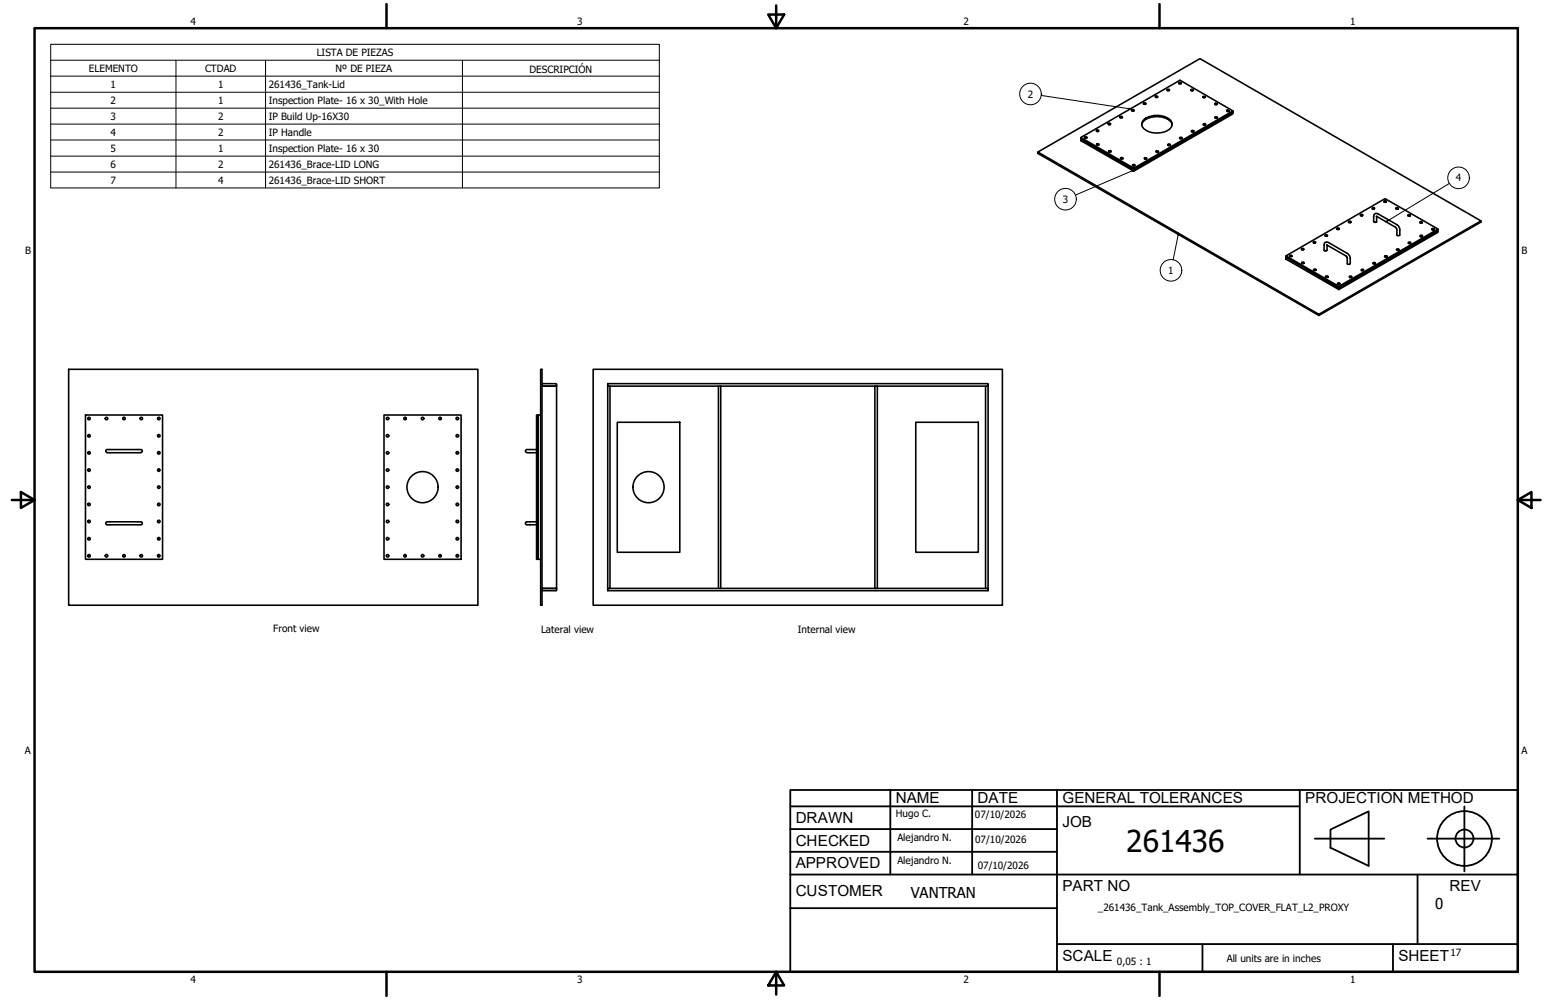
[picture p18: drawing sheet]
<svg xmlns="http://www.w3.org/2000/svg" width="432mm" height="279mm" viewBox="0 0 432 279" stroke-linecap="round" stroke-linejoin="round" font-family="sans-serif">
<defs><g id="words">
<text font-size="8.4" x="314.6" y="238.1">261436</text>
<g font-size="4.3">
<text x="250.2" y="224.2">NAME</text>
<text x="273" y="224.2">DATE</text>
<text x="296.7" y="224.3">GENERAL TOLERANCES</text>
<text x="364.6" y="224.3">PROJECTION METHOD</text>
<text x="222.2" y="229.9">DRAWN</text>
<text x="296.7" y="230.9">JOB</text>
<text x="222.2" y="236.3">CHECKED</text>
<text x="222.2" y="242.6">APPROVED</text>
<text x="222.2" y="250.3">CUSTOMER</text>
<text x="296.7" y="249">PART NO</text>
<text x="404.8" y="248.9">REV</text>
<text x="296.7" y="268.4">SCALE</text>
<text x="390.6" y="268.4">SHEET</text>
</g>
<g font-size="4.2">
<text x="254.4" y="250.8">VANTRAN</text>
<text x="400.9" y="254">0</text>
</g>
<g font-size="2.8">
<text x="53.2" y="6.9">4</text>
<text x="161.2" y="6.9">3</text>
<text x="269.1" y="6.9">2</text>
<text x="377.1" y="6.9">1</text>
<text x="88.5" y="15.6">LISTA DE PIEZAS</text>
<text x="24.8" y="20.1">ELEMENTO</text>
<text x="57.3" y="20.1">CTDAD</text>
<text x="93.7" y="20.1">Nº DE PIEZA</text>
<text x="147.9" y="20.4">DESCRIPCIÓN</text>
<text x="30.9" y="24.6">1</text>
<text x="30.9" y="29">2</text>
<text x="60.9" y="24.6">1</text>
<text x="60.9" y="29">1</text>
<text x="75.1" y="24.6">261436_Tank-Lid</text>
<text x="75.1" y="29.1">Inspection Plate- 16 x 30_With Hole</text>
<text x="287.1" y="27.3">2</text>
<text x="30.9" y="33.5">3</text>
<text x="60.9" y="33.5">2</text>
<text x="75.1" y="33.5">IP Build Up-16X30</text>
<text x="30.9" y="37.9">4</text>
<text x="60.9" y="38">2</text>
<text x="75.1" y="38">IP Handle</text>
<text x="30.9" y="42.4">5</text>
<text x="30.9" y="46.9">6</text>
<text x="60.9" y="42.4">1</text>
<text x="60.9" y="46.9">2</text>
<text x="75.1" y="42.4">Inspection Plate- 16 x 30</text>
<text x="75.1" y="46.9">261436_Brace-LID LONG</text>
<text x="30.9" y="51.3">7</text>
<text x="60.9" y="51.3">4</text>
<text x="75.1" y="51.3">261436_Brace-LID SHORT</text>
<text x="406.7" y="50.7">4</text>
<text x="296.9" y="56.7">3</text>
<text x="7" y="70.9">B</text>
<text x="424.9" y="70.9">B</text>
<text x="326.3" y="76.6">1</text>
<text x="76.3" y="176.6">Front view</text>
<text x="151.1" y="176.7">Lateral view</text>
<text x="222.8" y="176.7">Internal view</text>
<text x="6.9" y="210.6">A</text>
<text x="424.9" y="210.6">A</text>
<text x="250.2" y="228.3">Hugo C.</text>
<text x="272.3" y="228.4">07/10/2026</text>
<text x="250.6" y="234.9">Alejandro N.</text>
<text x="272.4" y="235.6">07/10/2026</text>
<text x="250.6" y="241.5">Alejandro N.</text>
<text x="273.1" y="242.8">07/10/2026</text>
<text x="306.6" y="254.5">_261436_Tank_Assembly_TOP_COVER_FLAT_L2_PROXY</text>
<text x="312" y="269.7">0,05 : 1</text>
<text x="342.6" y="268.7">All units are in inches</text>
<text x="405.1" y="267.1">17</text>
<text x="53.2" y="274.6">4</text>
<text x="161.2" y="274.6">3</text>
<text x="269.1" y="274.6">2</text>
<text x="377.1" y="274.6">1</text>
</g>
</g></defs>
<!-- layer: Visible (ANSI) -->
<g fill="none" stroke="#000" stroke-width=".44">
<path d="M301.9 38.8l14.8 8.5v.5l-14.8-8.5zM302.9 38.4l.2-.2a.32 .32 0 0 1 .5 0 .32 .32 0 0 1 0 .5 .32 .32 0 0 1-.5-.1zM303 38.6h.5M306.3 36.7h.5M309.5 34.5l.3-.1a.28 .28 0 0 1 .3 .1 .28 .28 0 0 1 0 .4 .28 .28 0 0 1-.4-.1zM309.6 34.8h.5M312.8 32.6l.4-.1a.29 .29 0 0 1 0 .5 .29 .29 0 0 1-.4-.3zM312.9 32.9h.5M316 30.8h.1a.29 .29 0 0 1 .4-.2 .29 .29 0 0 1 .1 .5h-.4zM316.2 31h.5M318.9 34.9a3.5 3.5 0 0 1 3.7-2.3 4.4 4.4 0 0 1 4.7 2.1v.2M319.3 33.7a5.9 5.9 0 0 1 7.8 .1 1.96 1.96 0 0 1-1.5 2.9 5.4 5.4 0 0 1-6.6-1.4l-.1-.8z"/>
<path d="M319.3 28.9l.4-.2 .3 .1a.32 .32 0 0 1-.3 .4 .32 .32 0 0 1-.4-.3zM319.5 29.1h.5M322.6 27l.4-.2 .3 .1a.32 .32 0 0 1-.3 .4 .32 .32 0 0 1-.4-.3zM322.8 27.2h.4M325.9 25.1l.6-.1a.31 .31 0 0 1-.2 .4 .31 .31 0 0 1-.4-.3zM326.1 25.3h.4M329.4 23.1h.4a.26 .26 0 0 1-.2 .3 .26 .26 0 0 1-.2-.3zM329.4 23.4h.4M329.6 38.7h.5M332.7 25.3h.5M332.9 36.8h.4M335.9 27.1l.3-.2a.29 .29 0 0 1 .4 0 .29 .29 0 0 1 0 .4 .29 .29 0 0 1-.4 0z"/>
<path d="M336 27.2h.5M336.2 34.9h.4M339.4 29.2h.5M339.4 32.7h.5a.28 .28 0 0 1-.2 .5 .28 .28 0 0 1-.3-.4zM339.5 33h.4M342.6 30.9l.6-.1a.3 .3 0 0 1-.2 .4 .3 .3 0 0 1-.4-.3zM342.8 31.1h.4M344.4 31v.3l-27.7 16-14.8-8.5v-.4l27.7-16 14.8 8.6-27.7 16-14.8-8.6M289.9 42.5v.4l78.5 45.2 45.2-26.1v-.3M306.4 40.5h.4M309.6 42.2l.6-.1a.31 .31 0 0 1-.2 .5 .31 .31 0 0 1-.4-.4zM309.8 42.5h.4"/>
<path d="M313 44.1h.6a.32 .32 0 0 1-.3 .4 .32 .32 0 0 1-.4-.3zM313.1 44.4h.5M316.3 46.1l.2-.1a.28 .28 0 0 1 .4 0 .28 .28 0 0 1 0 .4 .28 .28 0 0 1-.4 0zM316.4 46.4h.5M316.7 47v.3l27.7-16v.5l-27.7 16M319.7 44.1h.1a.28 .28 0 0 1 .4 0 .28 .28 0 0 1 0 .4 .28 .28 0 0 1-.4-.1zM319.7 44.4h.5M323 42.2h.2a.28 .28 0 0 1 .3 0 .28 .28 0 0 1 0 .4 .28 .28 0 0 1-.4-.1h-.2zM323 42.5h.5M326.2 40.4l.6-.1a.3 .3 0 0 1-.3 .4 .3 .3 0 0 1-.3-.3zM326.3 40.6h.5M383.2 58.1l.2-.1a.27 .27 0 0 1 .4-.1 .27 .27 0 0 1 .1 .4 .27 .27 0 0 1-.4 .1z"/>
<path d="M383.3 58.4h.5M386.7 56.5h.4h-.1a.3 .3 0 0 1-.4-.1 .3 .3 0 0 1 .1-.4 .3 .3 0 0 1 .4 .1v.4M389.9 58.1h.6a.35 .35 0 0 1-.3 .3 .35 .35 0 0 1-.4-.2zM390 58.4h.5M359.2 71.8l14.8 8.6v.5l-14.8-8.5zM359.2 71.5v.3l14.8 8.6 27.6-16v-.4l-27.6 16v.4l27.6-16v.5l-27.6 16M360.2 71.4l.5-.1a.28 .28 0 0 1-.2 .5 .28 .28 0 0 1-.3-.4zM360.3 71.7h.4M363.5 69.5l.5-.1 .2 .3-.6 .1zM363.5 73.3l.2-.1a.31 .31 0 0 1 .5 .1 .31 .31 0 0 1-.1 .4 .31 .31 0 0 1-.4-.1zM363.6 69.8h.4M363.7 73.6h.4"/>
<path d="M366.9 67.9h.4h-.3a.28 .28 0 0 1 .1-.5 .28 .28 0 0 1 .3 .4l-.1 .1M367 75.2h.5a.27 .27 0 0 1-.2 .4 .27 .27 0 0 1-.3-.4zM367 75.6h.5M370.2 66h.3a.29 .29 0 0 1-.4 0 .29 .29 0 0 1 0-.4 .29 .29 0 0 1 .4 0l.3 .1-.2 .3M370.3 77.5h.5h-.1a.32 .32 0 0 1-.4 0 .32 .32 0 0 1 0-.5 .32 .32 0 0 1 .5 .1l.2 .2-.2 .2M370.5 68.5l5.4 3 .4 .6v1.6l.6 .2 .2-.2v-1.9l-.7-.9-5.4-3.1a.75 .75 0 0 0-.8-.1 .75 .75 0 0 0-.4 .8v1.5l.4 .2 .4-.2v-1.5M373.4 64.1h.6h-.6a.28 .28 0 0 1 .3-.4 .28 .28 0 0 1 .3 .4M373.6 79.1h.6a.32 .32 0 0 1-.3 .3 .32 .32 0 0 1-.3-.3zM373.7 79.4h.4M376.7 61.8h.1a.31 .31 0 0 1 .5 0 .31 .31 0 0 1-.1 .5 .31 .31 0 0 1-.5-.1zM376.7 62.2h.5M376.9 77.2h.5a.3 .3 0 0 1-.2 .3 .3 .3 0 0 1-.3-.3z"/>
<path d="M377 77.5h.4M379.9 60l.2-.1a.29 .29 0 0 1 .4-.1 .29 .29 0 0 1 .1 .4 .29 .29 0 0 1-.4 .1zM380 60.3h.5M380.2 75.3l.5-.1a.27 .27 0 0 1-.2 .4 .27 .27 0 0 1-.3-.3zM380.3 75.6h.4M383.4 73.5a.32 .32 0 0 1 .5-.3 .32 .32 0 0 1 .1 .5h-.4zM383.6 73.7h.4M383.7 60l.5-.4 .6 .1 5.7 3.4 .5 .8-.1 1.9h-.6l-.2-.1v-1.7l-.2-.4-5.4-3.1v1.5l-.4 .2-.4-.2zM384.5 60.5h.1M386.7 71.6l.6-.2a.32 .32 0 0 1-.2 .5 .32 .32 0 0 1-.4-.3zM386.8 71.8h.5M390.1 69.6a.29 .29 0 0 1 .4-.2 .29 .29 0 0 1 .2 .4 .29 .29 0 0 1-.4 .2l-.3-.2z"/>
<path d="M390.1 69.9h.5M393.3 60h.5a.3 .3 0 0 1-.3 .4 .3 .3 0 0 1-.2-.4zM393.3 60.3h.5M393.4 67.7l.1-.1a.29 .29 0 0 1 .4 0 .29 .29 0 0 1 0 .4 .29 .29 0 0 1-.4 0l-.2-.1zM393.4 68h.5M396.6 62l.5-.1 .2 .3-.6 .1zM396.7 62.3h.4M396.7 66.1h.5h-.4a.28 .28 0 0 1 .2-.5 .28 .28 0 0 1 .3 .4l-.1 .1M400 64.2h.5l-.1 .1a.3 .3 0 0 1-.4-.2 .3 .3 0 0 1 .1-.4 .3 .3 0 0 1 .4 .2v.3M401.6 64l-14.8-8.5-27.6 16 14.8 8.5M368.4 87.8l45.2-26.1-78.4-45.3-45.3 26.1 78.5 45.3v.3M19.2 103.2h114.3v65.9h-114.3z"/>
<path d="M23.9 116h21.5v40.3h-21.5zM107.3 116h21.5v40.3h-21.5zM149.9 116h.4v40.3h-.4zM151 103.2h.4v65.9h-.4zM151 116h-.7v40.3h.7M151.4 107.9h4v56.5h-4M151.4 107.7l.1 .2M151.5 107.3l-.1 .1M151.6 107.2h3.7M155.3 107.3l.1 .4M155.4 107.7l-.1 .2h-3.7M165.7 103.2h114.3v65.9h-114.3z"/>
<path d="M169.7 107.9v-.7h106.3v57.8h-106.3v-.6M170.4 107.9v56.5M172.4 118h17.5v36.3h-17.5zM200.7 107.9h-31v56.5M201.3 107.9v56.5M244.3 107.9h-43.6v56.5M245 107.9v56.5M255.8 118h17.4v36.3h-17.4zM275.3 107.9h-31v56.5M276 107.9h-.7v56.5M29.9 125.6h9.4l.5 .4-.5 .4M29.9 126.5h9.4"/>
<path d="M29.9 125.6l-.4 .4 .4 .4M147.2 126.5h2.7M149.9 125.6l-2.9 .1-.2 .5 .4 .2M29.9 145.8h9.4l.5 .4-.5 .4h-9.4M29.9 145.8l-.4 .4 .4 .4M149.9 145.8h-2.7l-.5 .4 .5 .4h2.7M151.4 164.9l.1 .1M151.5 164.4l-.1 .2M155.3 164.4l.1 .2M155.4 164.5l-.1 .5h-3.7M169.7 164.4h106.3"/>
<circle cx="306.6" cy="36.5" r=".3"/>
<circle cx="329.8" cy="38.5" r=".29"/>
<circle cx="333" cy="25.1" r=".29"/>
<circle cx="333.1" cy="36.6" r=".3"/>
<circle cx="336.4" cy="34.7" r=".3"/>
<circle cx="339.7" cy="29" r=".3"/>
<circle cx="306.7" cy="40.3" r=".3"/>
<circle cx="24.9" cy="116.9" r=".35"/>
<circle cx="29.7" cy="116.9" r=".35"/>
<circle cx="34.6" cy="116.9" r=".35"/>
<circle cx="39.5" cy="116.9" r=".35"/>
<circle cx="44.4" cy="116.9" r=".35"/>
<circle cx="108.2" cy="116.9" r=".35"/>
<circle cx="113.1" cy="116.9" r=".35"/>
<circle cx="118" cy="116.9" r=".35"/>
<circle cx="122.9" cy="116.9" r=".35"/>
<circle cx="127.7" cy="116.9" r=".35"/>
<circle cx="24.9" cy="126.5" r=".35"/>
<circle cx="24.9" cy="121.8" r=".35"/>
<circle cx="24.9" cy="131.3" r=".35"/>
<circle cx="24.9" cy="136.1" r=".35"/>
<circle cx="44.4" cy="126.5" r=".35"/>
<circle cx="44.4" cy="121.8" r=".35"/>
<circle cx="44.4" cy="136.1" r=".35"/>
<circle cx="44.4" cy="131.3" r=".35"/>
<circle cx="108.2" cy="136.1" r=".35"/>
<circle cx="108.2" cy="126.5" r=".35"/>
<circle cx="108.2" cy="131.3" r=".35"/>
<circle cx="108.2" cy="121.8" r=".35"/>
<circle cx="118" cy="136.1" r="4.4"/>
<circle cx="127.7" cy="136.1" r=".35"/>
<circle cx="127.7" cy="126.5" r=".35"/>
<circle cx="127.7" cy="131.3" r=".35"/>
<circle cx="127.7" cy="121.8" r=".35"/>
<circle cx="181.1" cy="136.1" r="4.4"/>
<circle cx="24.9" cy="155.3" r=".35"/>
<circle cx="24.9" cy="150.5" r=".35"/>
<circle cx="24.9" cy="145.7" r=".35"/>
<circle cx="24.9" cy="140.9" r=".35"/>
<circle cx="29.7" cy="155.3" r=".35"/>
<circle cx="34.6" cy="155.3" r=".35"/>
<circle cx="39.5" cy="155.3" r=".35"/>
<circle cx="44.4" cy="155.3" r=".35"/>
<circle cx="44.4" cy="150.5" r=".35"/>
<circle cx="44.4" cy="145.7" r=".35"/>
<circle cx="44.4" cy="140.9" r=".35"/>
<circle cx="108.2" cy="150.5" r=".35"/>
<circle cx="108.2" cy="145.7" r=".35"/>
<circle cx="108.2" cy="140.9" r=".35"/>
<circle cx="108.2" cy="155.3" r=".35"/>
<circle cx="113.1" cy="155.3" r=".35"/>
<circle cx="118" cy="155.3" r=".35"/>
<circle cx="122.9" cy="155.3" r=".35"/>
<circle cx="127.7" cy="150.5" r=".35"/>
<circle cx="127.7" cy="140.9" r=".35"/>
<circle cx="127.7" cy="155.3" r=".35"/>
<circle cx="127.7" cy="145.7" r=".35"/>
</g>
<g fill="none" stroke="#000" stroke-width=".28">
<path d="M14.2 16.8v-4.4h169.9v4.4M14.2 16.8h169.9v4.5M14.2 16.8v35.7h169.9v-31.2M49.1 16.8v35.7M74.2 16.8v35.7M129.2 16.8v35.7M14.2 21.3h169.9M14.2 25.8h169.9M14.2 30.2h169.9M14.2 34.7h169.9M14.2 39.1h169.9M290.8 26.7l24.9 3.7"/>
<path d="M315.3 30.2l.4 .2-.5 .1zM14.2 43.6h169.9M14.2 48.1h169.9M316.2 47.6h.5l-.5 .3zM316.7 47.6l-16.3 6.9M404.8 51.2l-17.7 10.8M329.1 65.2l.1 .5h-.3zM329.1 65.2l-1.4 7.4M387.5 61.6l.1 .2-.5 .2z"/>
<circle cx="287.8" cy="26.3" r="3"/>
<circle cx="297.6" cy="55.7" r="3"/>
<circle cx="407.4" cy="49.7" r="3"/>
<circle cx="327.1" cy="75.5" r="3"/>
</g>
<!-- layer: Borde (ANSI) -->
<g fill="none" stroke="#000" stroke-width=".7">
<path d="M9.7 7.9h414.2v263.6h-414.2zM107.9 1.1v6.8M214.6 4.1h4.4l-2.2 3.8zM216.8 1.5v6.4M323.8 1.1v6.8M3.3 139.7h6.4M5.8 137.5l3.9 2.2-3.9 2.2zM423.9 139.7l3.8-2.2v4.4zM423.9 139.7h6.4M107.9 271.5v6.8M216.8 271.5l2.2 3.8h-4.4zM216.8 271.5v6.4"/>
<path d="M323.8 271.5v6.8"/>
</g>
<!-- layer: Title (ANSI)-1 -->
<g fill="none" stroke="#000" stroke-width=".51">
<path d="M220.7 220.7h203.2v50.8h-203.2zM220.7 225.3h142.3M220.7 231.6h74.5M220.7 238h74.5M248.7 220.7v23.6M271.5 220.7v23.6M295.2 220.7v50.8M363 220.7v23.6M367.2 234.3h19.5M371.6 231.8l10.7-5.1v15.2l-10.7-5zM398.7 234.3h20.1M409 225.3v18.2"/>
<path d="M220.7 244.3h203.2M220.7 253.7h74.5M395.9 244.3v19.5M295.2 263.8h128.7M335.9 263.8v7.7M389.1 263.8v7.7"/>
<circle cx="409" cy="234.3" r="7.7"/>
<circle cx="409" cy="234.3" r="2.51"/>
</g>
<path d="M315.3 30.2l.4 .2-.5 .1zM316.2 47.6h.5l-.5 .3zM329.1 65.2l.1 .5h-.3zM387.5 61.6l.1 .2-.5 .2z" fill="#000"/>
<use href="#words"/>
</svg>
